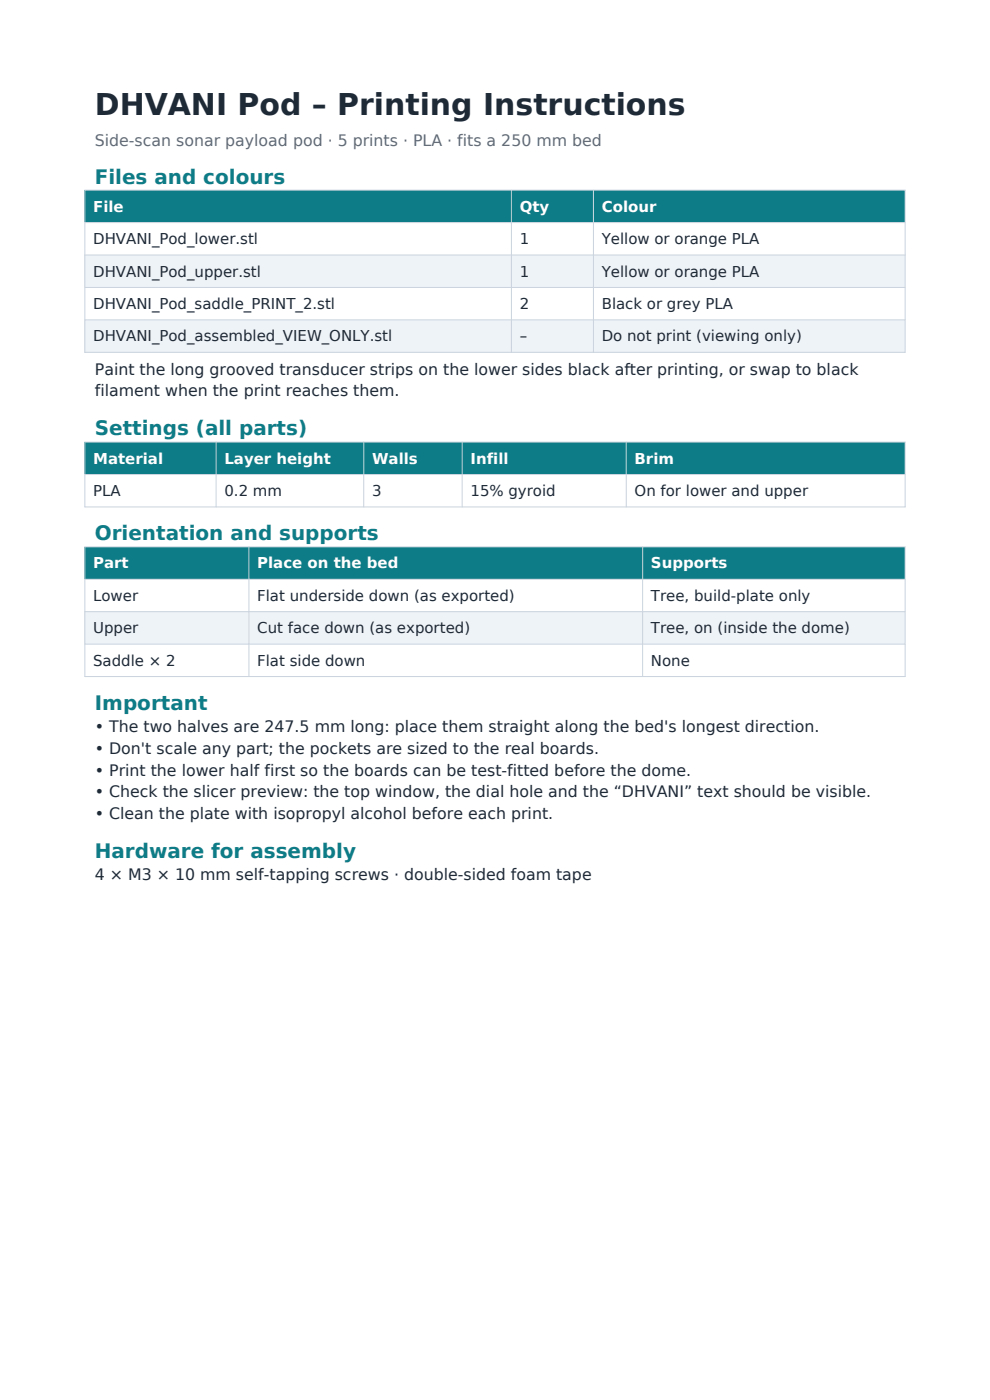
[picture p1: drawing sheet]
<svg xmlns="http://www.w3.org/2000/svg" width="210mm" height="297mm" viewBox="0 0 210 297" stroke-linecap="round" stroke-linejoin="round" font-family="sans-serif">
<defs><g id="words">
<text font-size="6.3" fill="#1f2a37" x="20.1" y="24.5">DHVANI Pod – Printing Instructions</text>
<g font-size="4.2" fill="#0e7c86">
<text x="20.1" y="38.9">Files and colours</text>
<text x="20.1" y="92.4">Settings (all parts)</text>
<text x="20.1" y="114.6">Orientation and supports</text>
<text x="20.1" y="150.6">Important</text>
<text x="20.1" y="182">Hardware for assembly</text>
</g>
<text font-size="3.4" fill="#5b6b7c" x="20.1" y="31">Side-scan sonar payload pod · 5 prints · PLA · fits a 250 mm bed</text>
<g font-size="3.4" fill="#1f2a37">
<text x="20.1" y="79.5">Paint the long grooved transducer strips on the lower sides black after printing, or swap to black</text>
<text x="20.1" y="84.1">filament when the print reaches them.</text>
<text x="20.1" y="155.3">• The two halves are 247.5 mm long: place them straight along the bed's longest direction.</text>
<text x="20.1" y="159.9">• Don't scale any part; the pockets are sized to the real boards.</text>
<text x="20.1" y="164.5">• Print the lower half first so the boards can be test-fitted before the dome.</text>
<text x="20.1" y="169.1">• Check the slicer preview: the top window, the dial hole and the “DHVANI” text should be visible.</text>
<text x="20.1" y="173.7">• Clean the plate with isopropyl alcohol before each print.</text>
<text x="20.1" y="186.7">4 × M3 × 10 mm self-tapping screws · double-sided foam tape</text>
</g>
<g font-size="3.2" fill="#fff">
<text x="19.8" y="44.9">File</text>
<text x="110.2" y="44.9">Qty</text>
<text x="127.6" y="44.9">Colour</text>
<text x="19.8" y="98.4">Material</text>
<text x="47.6" y="98.4">Layer height</text>
<text x="78.9" y="98.4">Walls</text>
<text x="99.8" y="98.4">Infill</text>
<text x="134.6" y="98.4">Brim</text>
<text x="19.8" y="120.6">Part</text>
<text x="54.6" y="120.6">Place on the bed</text>
<text x="138.1" y="120.6">Supports</text>
</g>
<g font-size="3.2" fill="#1f2a37">
<text x="19.8" y="51.8">DHVANI_Pod_lower.stl</text>
<text x="110.2" y="51.8">1</text>
<text x="127.6" y="51.8">Yellow or orange PLA</text>
<text x="19.8" y="58.7">DHVANI_Pod_upper.stl</text>
<text x="110.2" y="58.7">1</text>
<text x="127.6" y="58.7">Yellow or orange PLA</text>
<text x="19.8" y="65.6">DHVANI_Pod_saddle_PRINT_2.stl</text>
<text x="110.2" y="65.6">2</text>
<text x="127.6" y="65.6">Black or grey PLA</text>
<text x="19.8" y="72.4">DHVANI_Pod_assembled_VIEW_ONLY.stl</text>
<text x="110.2" y="72.4">–</text>
<text x="127.6" y="72.4">Do not print (viewing only)</text>
<text x="19.8" y="105.3">PLA</text>
<text x="47.6" y="105.3">0.2 mm</text>
<text x="78.9" y="105.3">3</text>
<text x="99.8" y="105.3">15% gyroid</text>
<text x="134.6" y="105.3">On for lower and upper</text>
<text x="19.8" y="127.5">Lower</text>
<text x="54.6" y="127.5">Flat underside down (as exported)</text>
<text x="138.1" y="127.5">Tree, build-plate only</text>
<text x="19.8" y="134.4">Upper</text>
<text x="54.6" y="134.4">Cut face down (as exported)</text>
<text x="138.1" y="134.4">Tree, on (inside the dome)</text>
<text x="19.8" y="141.2">Saddle × 2</text>
<text x="54.6" y="141.2">Flat side down</text>
<text x="138.1" y="141.2">None</text>
</g>
</g></defs>
<path d="M18 40.3h174v6.9h-174z" fill-rule="evenodd" fill="#0e7c86"/>
<path d="M18 47.2h174v6.9h-174z" fill-rule="evenodd" fill="#fff"/>
<path d="M18 54.1h174v6.9h-174z" fill-rule="evenodd" fill="#eef3f8"/>
<path d="M18 61h174v6.9h-174z" fill-rule="evenodd" fill="#fff"/>
<path d="M18 67.9h174v6.8h-174z" fill-rule="evenodd" fill="#eef3f8"/>
<path d="M18 40.3h174v34.4h-174zM18 47.2h174M18 54.1h174M108.5 40.3v34.4M125.9 40.3v34.4M18 61h174M18 67.9h174" fill="none" stroke="#c9d3dd" stroke-width=".21"/>
<path d="M18 93.8h174v6.9h-174z" fill-rule="evenodd" fill="#0e7c86"/>
<path d="M18 100.7h174v6.8h-174z" fill-rule="evenodd" fill="#fff"/>
<path d="M18 93.8h174v13.7h-174zM45.8 93.8v13.7M77.2 93.8v13.7M98 93.8v13.7M132.8 93.8v13.7M18 100.7h174" fill="none" stroke="#c9d3dd" stroke-width=".21"/>
<path d="M18 116h174v6.9h-174z" fill-rule="evenodd" fill="#0e7c86"/>
<path d="M18 122.9h174v6.9h-174z" fill-rule="evenodd" fill="#fff"/>
<path d="M18 129.8h174v6.9h-174z" fill-rule="evenodd" fill="#eef3f8"/>
<path d="M18 136.7h174v6.8h-174z" fill-rule="evenodd" fill="#fff"/>
<path d="M18 116h174v27.5h-174zM52.8 116v27.5M136.3 116v27.5M18 122.9h174M18 129.8h174M18 136.7h174" fill="none" stroke="#c9d3dd" stroke-width=".21"/>
<use href="#words"/>
</svg>
